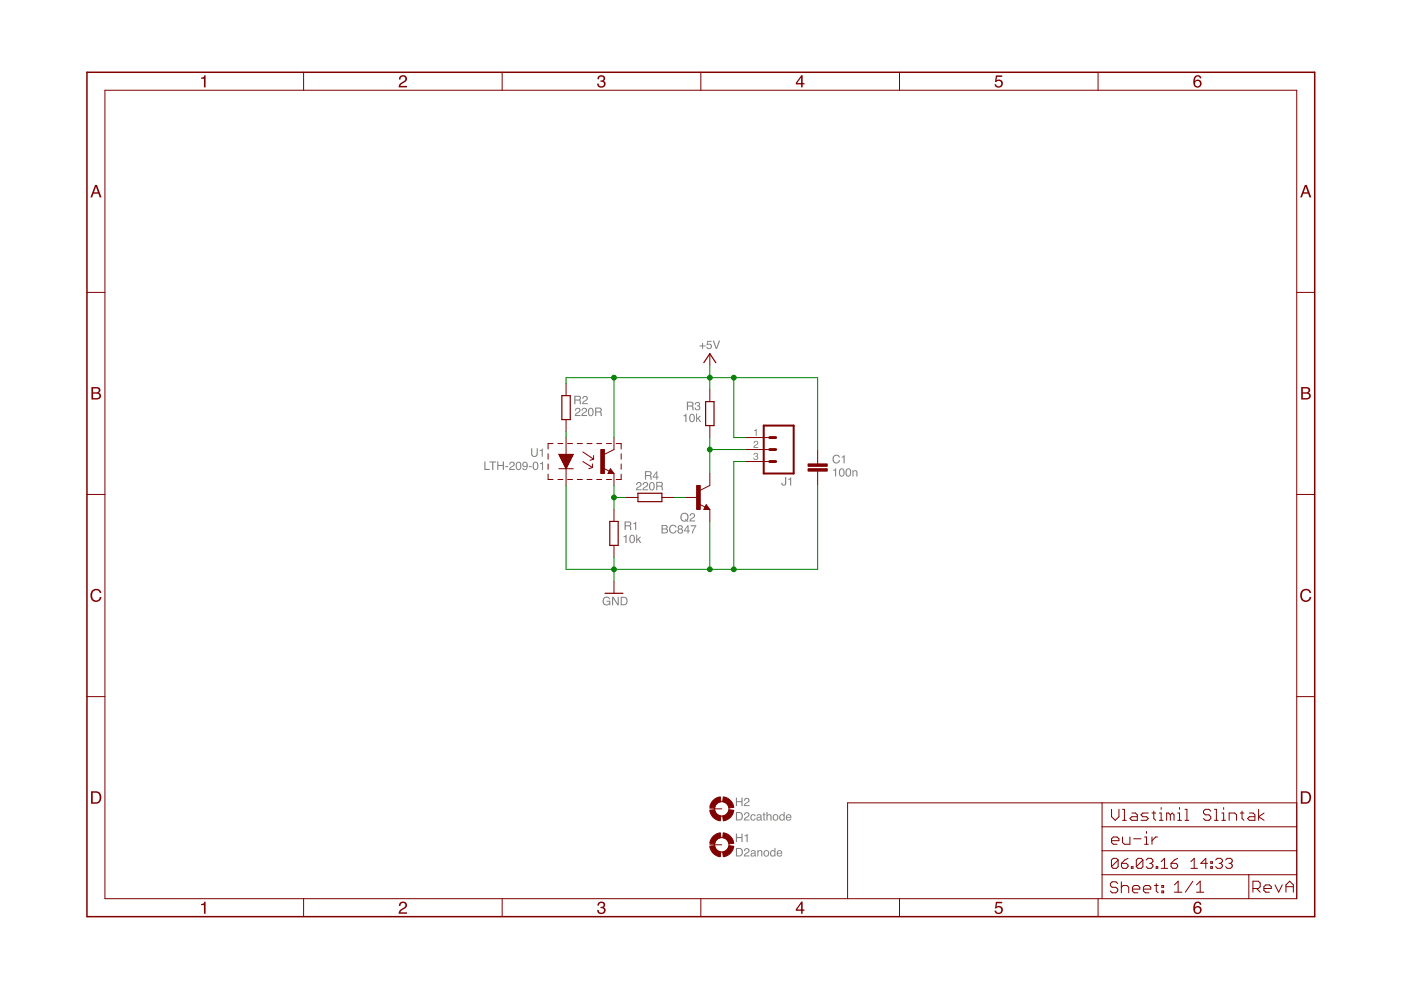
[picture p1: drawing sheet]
<svg xmlns="http://www.w3.org/2000/svg" width="297mm" height="210mm" viewBox="0 0 297 210" stroke-linecap="round" stroke-linejoin="round" font-family="sans-serif">
<g fill="#808080">
<path d="M156.3 180v1.4h.4a.7 .7 0 0 0 .6-.7 .7 .7 0 0 0-.6-.7zM156 179.8h.8a.91 .91 0 0 1 .7 .9 .91 .91 0 0 1-.7 .9h-.8zM158 179.9a.6 .6 0 0 1 .9 .3 .6 .6 0 0 1-.6 .8l-.3 .4h.9v.2h-1.2a1.47 1.47 0 0 1 .9-1.1 .35 .35 0 0 0-.3-.5 .35 .35 0 0 0-.3 .5h-.2zM159.4 181.1l-.1 .1a.33 .33 0 0 0 .5 .2 .33 .33 0 0 0 .1-.5zM159.3 180.3h.6l.3 .1v1l.2 .2h-.3l-.1-.2a.44 .44 0 0 1-.7 .1 .44 .44 0 0 1 .2-.7l.5-.1a.3 .3 0 0 0-.3-.3 .3 .3 0 0 0-.3 .3h-.2zM160.6 180.3h.2v.2a.46 .46 0 0 1 .5-.2 .46 .46 0 0 1 .3 .4v.9h-.2v-.8a.32 .32 0 0 0-.4-.3 .32 .32 0 0 0-.2 .4v.7h-.2zM162.2 180.6a.43 .43 0 0 0 0 .7 .43 .43 0 0 0 .6-.2v-.4a.36 .36 0 0 0-.2-.3 .36 .36 0 0 0-.4 .2zM161.9 180.9a.67 .67 0 0 1 1.3 0 .67 .67 0 0 1-1.3 0zM163.6 180.6a.45 .45 0 0 0-.1 .6 .45 .45 0 0 0 .6 .1 .45 .45 0 0 0 .1-.6 .45 .45 0 0 0-.6-.1zM163.5 180.3h.5l.2 .1v-.6h.2v1.8h-.2v-.2a.6 .6 0 0 1-.8 0 .6 .6 0 0 1-.1-.8zM164.8 180.4a.6 .6 0 0 1 .8-.1 .6 .6 0 0 1 .3 .7h-1a.37 .37 0 0 0 .3 .4 .37 .37 0 0 0 .4-.2h.2a.65 .65 0 0 1-1 .3 .65 .65 0 0 1 0-1.1zM165 180.5l-.1 .3h.7l-.2-.3z" fill-rule="evenodd"/>
<path d="M156.3 172.4v1.4h.4a.7 .7 0 0 0 .6-.7 .7 .7 0 0 0-.6-.7zM156 172.2h.8a.91 .91 0 0 1 .7 .9 .91 .91 0 0 1-.7 .9h-.8zM158 172.3a.6 .6 0 0 1 .9 .3 .6 .6 0 0 1-.6 .8l-.3 .4h.9v.2h-1.2a1.47 1.47 0 0 1 .9-1.1 .35 .35 0 0 0-.3-.5 .35 .35 0 0 0-.3 .4h-.2zM159.3 172.8l.4-.2a.47 .47 0 0 1 .5 .5l-.2-.1a.46 .46 0 0 0-.7 .2 .46 .46 0 0 0 .4 .6l.3-.3h.2a.61 .61 0 0 1-.9 .4 .61 .61 0 0 1-.1-.9zM160.6 173.5v.1a.33 .33 0 0 0 .4 .2 .33 .33 0 0 0 .2-.5zM160.6 172.7l.5-.1 .3 .2 .1 1 .1 .2h-.2l-.2-.2a.44 .44 0 0 1-.7 .1 .44 .44 0 0 1 .3-.7l.4-.1a.3 .3 0 0 0-.2-.3 .3 .3 0 0 0-.4 .3h-.2zM161.9 172.3h.2v.4h.2v.1h-.2v.9l.2 .3-.4-.2v-1h-.2v-.1h.2zM162.5 172.2h.2v.6a.46 .46 0 0 1 .6-.2 .46 .46 0 0 1 .3 .5v.9h-.2l-.1-1-.2-.2-.3 .2-.1 1h-.2zM164.1 173a.43 .43 0 0 0 0 .7 .43 .43 0 0 0 .7-.2v-.4a.36 .36 0 0 0-.3-.3 .36 .36 0 0 0-.4 .2zM163.8 173.3a.67 .67 0 0 1 1.3 0 .67 .67 0 0 1-1.3 0zM165.5 173a.45 .45 0 0 0-.1 .6 .45 .45 0 0 0 .7 .1 .45 .45 0 0 0 .1-.6 .45 .45 0 0 0-.7-.1zM165.5 172.7l.4-.1 .2 .2v-.6h.3v1.8h-.2v-.2a.6 .6 0 0 1-.9 0 .6 .6 0 0 1 0-.8zM166.8 172.8a.6 .6 0 0 1 .7-.1 .6 .6 0 0 1 .3 .7h-1a.37 .37 0 0 0 .3 .4 .37 .37 0 0 0 .5-.2h.2a.65 .65 0 0 1-1 .3 .65 .65 0 0 1 0-1.1zM167 172.9l-.2 .3h.8l-.2-.3z" fill-rule="evenodd"/>
<path d="M176.6 99.6l.7-.3v1.7h-.3v-1.2h-.4zM178.1 99.5a.63 .63 0 0 1 .7-.1 .63 .63 0 0 1 .3 .8 .65 .65 0 0 1-.6 .9 .65 .65 0 0 1-.6-.9zM178.3 99.5a.96 .96 0 0 0 .2 1.4 .85 .85 0 0 0 0-1.4zM179.5 99.5a.63 .63 0 0 1 .7-.1 .63 .63 0 0 1 .3 .8 .65 .65 0 0 1-.6 .9 .65 .65 0 0 1-.6-.9zM179.7 99.5a.96 .96 0 0 0 .1 1.4 .85 .85 0 0 0 .1-1.4zM180.7 99.7h.2v.2a.46 .46 0 0 1 .6-.2 .46 .46 0 0 1 .3 .5v.8h-.2v-.8a.32 .32 0 0 0-.4-.3 .32 .32 0 0 0-.3 .4v.7h-.2z" fill-rule="evenodd"/>
<path d="M132.2 113.7l.6-.3v1.7h-.2v-1.2h-.4zM133.6 113.6a.63 .63 0 0 1 .8-.1 .63 .63 0 0 1 .2 .7 .65 .65 0 0 1-.5 1 .65 .65 0 0 1-.7-.9zM133.9 113.6a.96 .96 0 0 0 .1 1.4 .85 .85 0 0 0 0-1.4zM134.9 113.3h.2v1.1l.6-.6h.2l-.5 .5 .6 .8h-.3l-.4-.6-.2 .1v.5h-.2z" fill-rule="evenodd"/>
<path d="M122.1 86.6a.6 .6 0 0 1 1 .3 .6 .6 0 0 1-.6 .7l-.4 .4h1v.2h-1.2a1.47 1.47 0 0 1 .9-1.1 .35 .35 0 0 0-.3-.5 .35 .35 0 0 0-.4 .5h-.2zM123.5 86.6a.6 .6 0 0 1 1 .3 .6 .6 0 0 1-.7 .7l-.3 .4h1v.2h-1.2a1.47 1.47 0 0 1 .9-1.1 .35 .35 0 0 0-.3-.5 .35 .35 0 0 0-.4 .5h-.2zM124.9 86.6a.63 .63 0 0 1 .7 0 .63 .63 0 0 1 .3 .7 .65 .65 0 0 1-.6 1 .65 .65 0 0 1-.6-.9zM125.1 86.7a.96 .96 0 0 0 .1 1.4 .85 .85 0 0 0 .1-1.4zM126.4 86.6v.6h.6a.31 .31 0 0 0 .4-.3 .31 .31 0 0 0-.4-.3zM126.2 86.4h.8a.49 .49 0 0 1 .6 .3 .49 .49 0 0 1-.3 .6l.2 .2 .2 .7h-.3l-.1-.6-.3-.2h-.6v.8h-.2z" fill-rule="evenodd"/>
<path d="M144.9 88.1l.6-.4v1.8h-.2v-1.3h-.4zM146.3 87.9a.63 .63 0 0 1 .8 0 .63 .63 0 0 1 .2 .7 .65 .65 0 0 1-.6 .9 .65 .65 0 0 1-.6-.9zM146.6 88a.96 .96 0 0 0 .1 1.3 .85 .85 0 0 0 0-1.4zM147.6 87.7h.2v1l.6-.5h.2l-.5 .5 .6 .8h-.3l-.4-.7-.2 .2v.5h-.2z" fill-rule="evenodd"/>
<path d="M148.9 72.7h.2v.5h.5v.3h-.5v.5h-.2v-.5h-.6v-.3h.6zM149.9 72.3h1v.2h-.8l-.1 .5a.61 .61 0 0 1 .9 .2 .61 .61 0 0 1-.4 .9 .61 .61 0 0 1-.8-.6h.3a.38 .38 0 0 0 .5 .2 .38 .38 0 0 0 .1-.6 .38 .38 0 0 0-.6 .1h-.2zM151.1 72.2h.3l.5 1.5 .5-1.5h.3l-.7 1.8h-.2z" fill-rule="evenodd"/>
<path d="M128 126.7a.8 .8 0 0 1 1.4 .4h-.3a.65 .65 0 0 0-.9-.2 .65 .65 0 0 0-.1 .9 .57 .57 0 0 0 .6 .4 .57 .57 0 0 0 .5-.6h-.6v-.2h.8v.9h-.2v-.2a.88 .88 0 0 1-1.2 .1 .88 .88 0 0 1-.1-1.3zM129.8 126.5h.3l.9 1.5v-1.5h.2v1.8h-.3l-.9-1.4v1.4h-.2zM131.8 126.7v1.4h.5a.7 .7 0 0 0 .5-.7 .7 .7 0 0 0-.5-.7zM131.6 126.5h.7a.91 .91 0 0 1 .8 .9 .91 .91 0 0 1-.8 .9h-.7z" fill-rule="evenodd"/>
<path d="M140.5 111.5v.6h.4a.29 .29 0 0 0 .4-.3 .29 .29 0 0 0-.4-.3zM140.5 112.3v.6l.8-.1-.1-.5zM140.3 111.3h.7a.44 .44 0 0 1 .5 .3 .44 .44 0 0 1-.2 .5 .51 .51 0 0 1 .3 .7 .51 .51 0 0 1-.6 .3h-.7zM142.1 111.5a.78 .78 0 0 1 .7-.2 .78 .78 0 0 1 .6 .5h-.2a.61 .61 0 0 0-.9-.3 .61 .61 0 0 0-.2 .9 .55 .55 0 0 0 .6 .5 .55 .55 0 0 0 .5-.5h.2a.83 .83 0 0 1-1 .7 .83 .83 0 0 1-.5-1.2zM143.9 111.8a.3 .3 0 0 0 .6 0 .3 .3 0 0 0-.6 0zM143.9 112.6a.36 .36 0 0 0 .7 0 .36 .36 0 0 0-.7 0zM143.8 111.5a.5 .5 0 0 1 .8-.1 .5 .5 0 0 1-.1 .8 .54 .54 0 0 1 .1 .8 .54 .54 0 0 1-.8 0 .54 .54 0 0 1 .1-.8l-.2-.4zM145.8 111.7l-.6 .8h.6zM145.8 111.3h.2v1.2h.2v.2h-.2v.4h-.2v-.4h-.8v-.2zM146.4 111.4h1.2l-.7 1.7h-.2l.1-.5 .6-1h-1z" fill-rule="evenodd"/>
<path d="M102.7 97.8h.2v1.6h.9v.2h-1.1zM103.7 97.8h1.5v.3h-.6v1.5h-.3v-1.5h-.6zM105.4 97.8h.3v.8h.9v-.8h.2v1.8h-.2v-.8h-.9v.8h-.3zM107.1 98.8h.6v.3h-.6zM108.2 98a.6 .6 0 0 1 .9 .3 .6 .6 0 0 1-.6 .8l-.3 .3h.9v.2h-1.2a1.47 1.47 0 0 1 1-1.1 .35 .35 0 0 0-.3-.4 .35 .35 0 0 0-.4 .4h-.2zM109.5 98.1a.63 .63 0 0 1 .8-.1 .63 .63 0 0 1 .2 .8 .65 .65 0 0 1-.5 .9 .65 .65 0 0 1-.7-.9zM109.8 98.1a.96 .96 0 0 0 .1 1.4 .85 .85 0 0 0 0-1.4zM110.9 98.1a.67 .67 0 0 1 .8 0 .67 .67 0 0 1 .2 .8 .59 .59 0 0 1-.4 .7 .59 .59 0 0 1-.8-.4h.3a.35 .35 0 0 0 .4 .3 .35 .35 0 0 0 .2-.4l.1-.3a.56 .56 0 0 1-.8 .1 .56 .56 0 0 1 0-.8zM111 98.5a.37 .37 0 0 0 .7 0 .37 .37 0 0 0-.7 0zM112.1 98.8h.6v.3h-.6zM113.1 98.1a.63 .63 0 0 1 .8-.1 .63 .63 0 0 1 .2 .8 .65 .65 0 0 1-.5 .9 .65 .65 0 0 1-.7-.9zM113.4 98.1a.96 .96 0 0 0 .1 1.4 .85 .85 0 0 0 0-1.4zM114.5 98.2l.6-.3v1.7h-.2v-1.2h-.4z" fill-rule="evenodd"/>
<path d="M135.1 102.3a.6 .6 0 0 1 .9 .3 .6 .6 0 0 1-.6 .8l-.3 .3h.9v.3h-1.2a1.47 1.47 0 0 1 1-1.1 .35 .35 0 0 0-.4-.5 .35 .35 0 0 0-.3 .4h-.2zM136.5 102.3a.6 .6 0 0 1 .9 .3 .6 .6 0 0 1-.6 .8l-.3 .3h.9v.3h-1.2a1.47 1.47 0 0 1 1-1.1 .35 .35 0 0 0-.4-.5 .35 .35 0 0 0-.3 .4h-.2zM137.8 102.4a.63 .63 0 0 1 .8-.1 .63 .63 0 0 1 .2 .8 .65 .65 0 0 1-.6 .9 .65 .65 0 0 1-.6-.9zM138 102.4a.96 .96 0 0 0 .2 1.4 .85 .85 0 0 0 0-1.4zM139.4 102.4v.6h.5a.31 .31 0 0 0 .4-.3 .31 .31 0 0 0-.3-.3zM139.1 102.2h.9a.49 .49 0 0 1 .5 .3 .49 .49 0 0 1-.2 .6l.2 .2 .1 .7h-.3l-.1-.7-.3-.1h-.5v.8h-.3z" fill-rule="evenodd"/>
<path d="M156 176.7h.3v.8h.9v-.8h.2v1.8h-.2v-.8h-.9v.8h-.3zM157.9 177.1l.6-.3v1.7h-.2v-1.2h-.4z" fill-rule="evenodd"/>
<path d="M156 169.1h.3v.8h.9v-.8h.2v1.8h-.2v-.8h-.9v.8h-.3zM158 169.3a.6 .6 0 0 1 .9 .3 .6 .6 0 0 1-.6 .7l-.3 .4h.9v.2h-1.2a1.47 1.47 0 0 1 .9-1.1 .35 .35 0 0 0-.3-.5 .35 .35 0 0 0-.3 .5h-.2z" fill-rule="evenodd"/>
<path d="M176.7 96.7a.78 .78 0 0 1 .8-.3 .78 .78 0 0 1 .6 .6h-.3a.61 .61 0 0 0-.8-.3 .61 .61 0 0 0-.2 .9 .55 .55 0 0 0 .5 .5 .55 .55 0 0 0 .6-.5h.2a.83 .83 0 0 1-1.1 .6 .83 .83 0 0 1-.5-1.1zM178.4 96.8l.7-.3v1.7h-.3v-1.2h-.4z" fill-rule="evenodd"/>
<path d="M132.7 110.8v.6h.5a.31 .31 0 0 0 .4-.3 .31 .31 0 0 0-.3-.3zM132.4 110.6h.9a.49 .49 0 0 1 .5 .3 .49 .49 0 0 1-.2 .6l.2 .2 .1 .7h-.3l-.1-.7-.3-.1h-.5v.8h-.3zM134.3 111l.6-.4v1.8h-.2v-1.3h-.4z" fill-rule="evenodd"/>
<path d="M122 84.1v.6h.6a.31 .31 0 0 0 .3-.3 .31 .31 0 0 0-.3-.3zM121.8 83.9h.8a.49 .49 0 0 1 .6 .3 .49 .49 0 0 1-.3 .6l.2 .2 .1 .7h-.2l-.1-.7-.3-.1h-.6v.8h-.2zM123.7 84.1a.6 .6 0 0 1 .9 .2 .6 .6 0 0 1-.6 .8l-.3 .4h.9v.2h-1.2a1.47 1.47 0 0 1 1-1.1 .35 .35 0 0 0-.4-.5 .35 .35 0 0 0-.3 .5h-.2z" fill-rule="evenodd"/>
<path d="M166.5 101.1h.2v1.3a.52 .52 0 0 1-.5 .6 .52 .52 0 0 1-.5-.6h.2a.29 .29 0 0 0 .2 .4 .29 .29 0 0 0 .3-.3zM167.1 101.5l.7-.3v1.7h-.3v-1.2h-.4z" fill-rule="evenodd"/>
<path d="M159.9 91.2l.5-.3v1.5h-.2v-1h-.3z" fill-rule="evenodd"/>
<path d="M159.9 93.6a.52 .52 0 0 1 .9 .2 .52 .52 0 0 1-.6 .7l-.3 .3h.9v.2h-1.1l.2-.5a.59 .59 0 0 0 .6-.8h-.4l-.1 .3h-.2z" fill-rule="evenodd"/>
<path d="M159.9 96.1a.43 .43 0 0 1 .7 0 .43 .43 0 0 1-.1 .6 .5 .5 0 0 1-.1 .9 .5 .5 0 0 1-.7-.6h.2a.3 .3 0 0 0 .4 .4 .3 .3 0 0 0 .1-.6h-.3l.1-.2a.25 .25 0 0 0 .3-.1 .25 .25 0 0 0-.3-.3l-.4 .3z" fill-rule="evenodd"/>
<path d="M145.9 85.4v.6h.5a.31 .31 0 0 0 .4-.3 .31 .31 0 0 0-.3-.3zM145.6 85.2h.9a.49 .49 0 0 1 .5 .3 .49 .49 0 0 1-.2 .6l.2 .2 .1 .7h-.3l-.1-.7-.3-.1h-.5v.8h-.3zM147.5 85.3a.5 .5 0 0 1 .8 0 .5 .5 0 0 1-.1 .7 .58 .58 0 0 1-.1 1 .58 .58 0 0 1-.8-.6h.2a.35 .35 0 0 0 .5 .4 .35 .35 0 0 0 0-.6h-.2v-.2a.29 .29 0 0 0 .4-.2 .29 .29 0 0 0-.3-.4l-.3 .2-.1 .2h-.2z" fill-rule="evenodd"/>
<path d="M144.6 108.9a.94 .94 0 0 1 1.2 .2 .94 .94 0 0 1-.1 1.3l.3 .1-.1 .2-.3-.2a.95 .95 0 0 1-1.3-.4 .95 .95 0 0 1 .3-1.2zM144.7 109.1a.72 .72 0 0 0-.2 .9 .72 .72 0 0 0 .9 .3l-.2-.1 .1-.2 .2 .2a.71 .71 0 0 0 .1-1 .71 .71 0 0 0-.9-.1zM146.4 108.9a.6 .6 0 0 1 1 .3 .6 .6 0 0 1-.6 .8l-.4 .3h1v.3h-1.2a1.47 1.47 0 0 1 .9-1.1 .35 .35 0 0 0-.3-.5 .35 .35 0 0 0-.4 .4h-.2z" fill-rule="evenodd"/>
<path d="M112.6 95h.3v1.2a.46 .46 0 0 0 .4 .5 .46 .46 0 0 0 .5-.5v-1.2h.2v1.1a.72 .72 0 0 1-.7 .8 .72 .72 0 0 1-.7-.8zM114.4 95.4l.7-.3v1.7h-.2v-1.2h-.5z" fill-rule="evenodd"/>
<path d="M137 100.1v.6h.5a.31 .31 0 0 0 .4-.3 .31 .31 0 0 0-.3-.3zM136.7 99.9h.9a.49 .49 0 0 1 .5 .3 .49 .49 0 0 1-.2 .6l.2 .2 .1 .7h-.3v-.7l-.4-.1h-.5v.8h-.3zM139.2 100.3l-.6 .8h.6zM139.2 99.9h.2v1.2h.2v.2h-.2v.4h-.2v-.4h-.8v-.3z" fill-rule="evenodd"/>
</g>
<g fill="none" stroke="#800000" stroke-width=".21">
<path d="M22.2 19.1v171.4M18.4 62h3.8M233.7 170.2v20.3M233.7 175.3h41.2M235.7 171.6v1.6l.8 .7 .7-.7v-1.6M235.7 178.2h1.5v-.4l-.4-.3h-.7l-.4 .3v.8l.4 .4h.7M238 171.6h.4v2.3M238 173.9h.8M238 177.5v1.1l.4 .4h1.2v-1.5M240 172.4h.7l.4 .4v1.1h-1.1l-.4-.4 .4-.3h1.1M240.3 177.8h1.6M242.7 179h.8"/>
<path d="M242.7 177.5h.4v1.5M243.1 176.3v.4M243.5 172.4h-1.2l-.4 .4 .4 .4h.8l.4 .3-.4 .4h-1.2M244.2 172.4h.8M244.2 177.5v1.5M244.6 172v1.5l.4 .4M245.4 177.5h-.4l-.8 .7M245.8 173.9h.8M245.8 172.4h.4v1.5M246.2 171.2v.4M248.1 172.8l-.3-.4h-.4v1.5M248.1 172.8v1.1"/>
<path d="M248.1 172.8l.4-.4 .4 .4v1.1M249.7 173.9h.8M249.7 172.4h.4v1.5M250.1 171.2v.4M251.2 171.6h.5v2.3M251.2 173.9h.8M256.7 172l-.4-.4h-.8l-.3 .4v.4l.3 .4h.8l.4 .4v.3l-.4 .4h-.8l-.3-.4M257.5 171.6h.4v2.3M257.5 173.9h.8M259.1 173.9h.7M259.1 172.4h.3v1.5M259.4 171.2v.4"/>
<path d="M260.6 173.9v-1.5h1.2l.4 .4v1.1M263 172.4h.7M263.3 172v1.5l.4 .4M264.9 172.4h.8l.4 .4v1.1h-1.2l-.4-.4 .4-.3h1.2M266.8 171.6v2.3M268 172.4l-1.2 .8 1.2 .7M179.7 190.5v-20.3h95.2v20.3M233.7 185.5h41.2M233.7 180.4h41.2M237 187.3l-.4-.3h-.8l-.4 .3v.4l.4 .4h.8l.4 .4v.4l-.4 .4h-.8l-.4-.4M237.1 182.4l-.4-.4h-.7l-.4 .4v1.3M237.1 182.4v1.3l-.4 .4h-.7l-.4-.4"/>
<path d="M237.1 182.4l-1.5 1.3M237.7 187v2.3M237.7 188.1l.4-.4h.8l.4 .4v1.2M237.8 183h1l.4 .4v.3l-.4 .4h-.7l-.3-.4zM239.2 182l-.7 .4-.7 .6M239.9 183.7h.3v.4h-.3zM240.1 188.5h1.6v-.4l-.4-.4h-.8l-.4 .4v.8l.4 .4h.8M242.3 182.4l-.3-.4h-.7l-.4 .4v1.3M242.3 182.4v1.3l-.3 .4h-.7l-.4-.4M242.3 182.4l-1.4 1.3M242.4 188.5h1.6v-.4l-.4-.4h-.8l-.4 .4v.8l.4 .4h.8M243 182.4l.4-.4h.7l.3 .4v.3l-.3 .3"/>
<path d="M243.7 183h.4M244.1 183l.3 .4v.3l-.3 .4h-.7l-.4-.4M244.8 187.7h.8M245.1 183.7h.4v.4h-.4zM245.2 187.3v1.6l.4 .4M246.2 184.1h1.4M246.2 182.7l.7-.7v2.1M246.3 187.7h.4v.4h-.4zM246.3 188.9h.4v.4h-.4zM248.3 183h1l.4 .4v.3l-.4 .4h-.7l-.3-.4zM249 189.2h1.6M249 187.6l.8-.8v2.4"/>
<path d="M249.7 182l-.7 .4-.7 .6M252.5 184.1h1.4M252.5 182.7l.7-.7v2.1M252.9 186.8l-1.6 2.4M253.7 189.2h1.5M253.7 187.6l.8-.8v2.4M256 183h-1.4l1.1-1v2.1M256.7 182.7h.3v.3h-.3zM256.7 183.7h.3v.4h-.3zM257.7 182.4l.4-.4h.7l.4 .4v.3l-.4 .3M258.5 183h.3M258.8 183l.4 .4v.3l-.4 .4h-.7l-.4-.4"/>
<path d="M259.9 182.4l.3-.4h.7l.4 .4v.3l-.4 .3M260.6 183h.3M260.9 183l.4 .4v.3l-.4 .4h-.7l-.3-.4M264.8 185.5v5M265.6 188.4h1.2l.4-.4v-.8l-.4-.4h-1.2v2.4M266.4 188.4l.8 .8M268 188.4h1.5v-.4l-.4-.4h-.7l-.4 .4v.8l.4 .4h.7M270.3 187.6l.8 1.6 .8-1.6M272.6 189.2v-1.6l.8-.8 .8 .8v1.6M272.6 188h1.6"/>
</g>
<path d="M18.4 15.3v179.1" fill="none" stroke="#800000" stroke-width=".32"/>
<path d="M20.3 39.6l-.4 1.2h.8zM20.2 39.2h.4l.9 2.7h-.4l-.2-.8h-1.1l-.3 .8h-.3z" fill-rule="evenodd" fill="#800000"/>
<path d="M18.4 104.8h3.8" fill="none" stroke="#800000" stroke-width=".21"/>
<path d="M19.7 82.4v.8h.7a.43 .43 0 0 0 .5-.4 .43 .43 0 0 0-.5-.4zM19.7 83.5v.9h.8a.48 .48 0 0 0 .6-.5 .48 .48 0 0 0-.7-.4zM19.4 82.1h1.1a.65 .65 0 0 1 .8 .4 .65 .65 0 0 1-.4 .8 .75 .75 0 0 1 .5 .9 .75 .75 0 0 1-.9 .5h-1.1z" fill-rule="evenodd" fill="#800000"/>
<path d="M18.4 147.7h3.8" fill="none" stroke="#800000" stroke-width=".21"/>
<g fill="#800000">
<path d="M19.5 125.2a1.15 1.15 0 0 1 1.1-.3 1.15 1.15 0 0 1 .9 .8h-.4a.85 .85 0 0 0-1-.5 .85 .85 0 0 0-.6 1.1 .83 .83 0 0 0 .7 1 .83 .83 0 0 0 1-.7h.3a1.22 1.22 0 0 1-1.5 1 1.22 1.22 0 0 1-.8-1.7z" fill-rule="evenodd"/>
<path d="M19.7 168.1v2h.6a1.03 1.03 0 0 0 .8-1 1.03 1.03 0 0 0-.8-1zM19.3 167.8h1.1a1.34 1.34 0 0 1 1.1 1.3 1.34 1.34 0 0 1-1.1 1.3h-1.1z" fill-rule="evenodd"/>
</g>
<path d="M18.4 194.4h260.3" fill="none" stroke="#800000" stroke-width=".32"/>
<path d="M22.2 190.5h252.7M64.4 190.5v3.9" fill="none" stroke="#800000" stroke-width=".21"/>
<path d="M42.6 191.7l.5-.1 .2-.4h.3v2.5h-.4v-1.8h-.6z" fill-rule="evenodd" fill="#800000"/>
<path d="M106.5 190.5v3.9" fill="none" stroke="#800000" stroke-width=".21"/>
<path d="M84.9 191.3a.84 .84 0 0 1 1.3 .3 .84 .84 0 0 1-.6 1.2l-.5 .3-.2 .3h1.4v.3h-1.8a1.45 1.45 0 0 1 1.2-1.3 .52 .52 0 0 0 .2-.7 .52 .52 0 0 0-.7-.2 .52 .52 0 0 0-.3 .6h-.3z" fill-rule="evenodd" fill="#800000"/>
<path d="M148.6 190.5v3.9" fill="none" stroke="#800000" stroke-width=".21"/>
<path d="M126.9 191.3a.75 .75 0 0 1 1.1 0 .75 .75 0 0 1 .1 1l-.1 .1a.83 .83 0 0 1 .2 1.2 .83 .83 0 0 1-1.2 .1l-.3-.3-.1-.5h.3a.52 .52 0 0 0 .4 .7 .52 .52 0 0 0 .7-.4 .52 .52 0 0 0-.4-.6h-.3v-.3a.47 .47 0 0 0 .6-.3 .47 .47 0 0 0-.2-.6 .47 .47 0 0 0-.6 .3l-.1 .3h-.3z" fill-rule="evenodd" fill="#800000"/>
<path d="M190.7 190.5v3.9" fill="none" stroke="#800000" stroke-width=".21"/>
<path d="M169.8 191.7l-.8 1.1h.8zM169.9 191.2h.3v1.6h.4v.3h-.4v.6h-.3v-.6h-1.2v-.3z" fill-rule="evenodd" fill="#800000"/>
<path d="M232.8 190.5v3.9" fill="none" stroke="#800000" stroke-width=".21"/>
<g fill="#800000">
<path d="M211.2 191.2h1.3v.3h-1.1l-.1 .7a.88 .88 0 0 1 1.3 .5 .88 .88 0 0 1-.6 1.1 .88 .88 0 0 1-1.1-.7h.3a.57 .57 0 0 0 .8 .3 .57 .57 0 0 0 .1-.9 .57 .57 0 0 0-.9 .1h-.2z" fill-rule="evenodd"/>
<path d="M253.4 191.3a.76 .76 0 0 1 .8-.1 .76 .76 0 0 1 .5 .6h-.3a.53 .53 0 0 0-.7-.3 .53 .53 0 0 0-.3 .6l-.1 .3a.86 .86 0 0 1 1.3 .2 .86 .86 0 0 1-.4 1.2 .86 .86 0 0 1-1.1-.6l-.1-1.2zM253.4 192.9a.56 .56 0 0 0 1.1 0 .56 .56 0 0 0-1.1 0z" fill-rule="evenodd"/>
</g>
<path d="M278.7 15.3v179.1" fill="none" stroke="#800000" stroke-width=".32"/>
<path d="M274.9 19.1v171.4M274.9 62h3.8" fill="none" stroke="#800000" stroke-width=".21"/>
<path d="M276.8 39.6l-.4 1.2h.8zM276.7 39.2h.4l.9 2.7h-.4l-.2-.8h-1.1l-.3 .8h-.3z" fill-rule="evenodd" fill="#800000"/>
<path d="M274.9 104.8h3.8" fill="none" stroke="#800000" stroke-width=".21"/>
<path d="M276.2 82.4v.8h.7a.43 .43 0 0 0 .5-.4 .43 .43 0 0 0-.5-.4zM276.2 83.5v.9h.8a.48 .48 0 0 0 .6-.5 .48 .48 0 0 0-.7-.4zM275.9 82.1h1.1a.65 .65 0 0 1 .8 .4 .65 .65 0 0 1-.4 .8 .75 .75 0 0 1 .5 .9 .75 .75 0 0 1-.9 .5h-1.1z" fill-rule="evenodd" fill="#800000"/>
<path d="M274.9 147.7h3.8" fill="none" stroke="#800000" stroke-width=".21"/>
<g fill="#800000">
<path d="M276 125.2a1.15 1.15 0 0 1 1.1-.3 1.15 1.15 0 0 1 .9 .8h-.4a.85 .85 0 0 0-1-.5 .85 .85 0 0 0-.6 1.1 .83 .83 0 0 0 .7 1 .83 .83 0 0 0 1-.7h.3a1.22 1.22 0 0 1-1.5 1 1.22 1.22 0 0 1-.8-1.7z" fill-rule="evenodd"/>
<path d="M276.2 168.1v2h.6a1.03 1.03 0 0 0 .8-1 1.03 1.03 0 0 0-.8-1zM275.8 167.8h1.1a1.34 1.34 0 0 1 1.1 1.3 1.34 1.34 0 0 1-1.1 1.3h-1.1z" fill-rule="evenodd"/>
</g>
<path d="M18.4 15.3h260.3" fill="none" stroke="#800000" stroke-width=".32"/>
<path d="M22.2 19.1h252.7M64.4 15.3v3.8" fill="none" stroke="#800000" stroke-width=".21"/>
<path d="M42.6 16.5l.5-.2 .2-.3h.3v2.5h-.4v-1.8h-.6z" fill-rule="evenodd" fill="#800000"/>
<path d="M106.5 15.3v3.8" fill="none" stroke="#800000" stroke-width=".21"/>
<path d="M84.9 16.1a.84 .84 0 0 1 1.3 .2 .84 .84 0 0 1-.6 1.2l-.5 .4-.2 .3h1.4v.3h-1.8a1.45 1.45 0 0 1 1.2-1.3 .52 .52 0 0 0 .2-.7 .52 .52 0 0 0-.7-.3 .52 .52 0 0 0-.3 .7h-.3z" fill-rule="evenodd" fill="#800000"/>
<path d="M148.6 15.3v3.8" fill="none" stroke="#800000" stroke-width=".21"/>
<path d="M126.9 16.1a.75 .75 0 0 1 1.1-.1 .75 .75 0 0 1 .1 1.1l-.1 .1a.83 .83 0 0 1 .2 1.2 .83 .83 0 0 1-1.2 .1l-.3-.3-.1-.5h.3a.52 .52 0 0 0 .4 .6 .52 .52 0 0 0 .7-.3 .52 .52 0 0 0-.4-.7h-.3v-.3a.47 .47 0 0 0 .6-.2 .47 .47 0 0 0-.2-.6 .47 .47 0 0 0-.6 .3l-.1 .3h-.3z" fill-rule="evenodd" fill="#800000"/>
<path d="M190.7 15.3v3.8" fill="none" stroke="#800000" stroke-width=".21"/>
<path d="M169.8 16.4l-.8 1.2h.8zM169.9 15.9h.3v1.7h.4v.3h-.4v.6h-.3v-.6h-1.2v-.3z" fill-rule="evenodd" fill="#800000"/>
<path d="M232.8 15.3v3.8" fill="none" stroke="#800000" stroke-width=".21"/>
<g fill="#800000">
<path d="M211.2 16h1.3v.3h-1.1l-.1 .7a.88 .88 0 0 1 1.3 .4 .88 .88 0 0 1-.6 1.2 .88 .88 0 0 1-1.1-.7h.3a.57 .57 0 0 0 .8 .2 .57 .57 0 0 0 .1-.8 .57 .57 0 0 0-.9 .1h-.2z" fill-rule="evenodd"/>
<path d="M253.4 16.1a.76 .76 0 0 1 .8-.2 .76 .76 0 0 1 .5 .7h-.3a.53 .53 0 0 0-.7-.4 .53 .53 0 0 0-.3 .7l-.1 .3a.86 .86 0 0 1 1.3 .2 .86 .86 0 0 1-.4 1.2 .86 .86 0 0 1-1.1-.7l-.1-1.1zM253.4 17.7a.56 .56 0 0 0 1.1 0 .56 .56 0 0 0-1.1 0z" fill-rule="evenodd"/>
</g>
<g fill="#800000" stroke="#800000" stroke-width=".21">
<path d="M153.4 176.6a2.59 2.59 0 0 1 2.2 2.2l-1 .1-.5-.9-.9-.4z" fill-rule="evenodd"/>
<path d="M151.1 177.5l.6-.6 1-.3 .1 1-.6 .2a1.4 1.4 0 0 0-.7 1.1l-1-.1z" fill-rule="evenodd"/>
<path d="M150.5 179.4l1-.1 .4 .9 .9 .4-.1 1.1a2.52 2.52 0 0 1-2.2-2.3z" fill-rule="evenodd"/>
<path d="M153.2 180.6a1.51 1.51 0 0 0 1.4-1.3l1 .1a2.59 2.59 0 0 1-2.2 2.3z" fill-rule="evenodd"/>
<path d="M153.4 169a2.59 2.59 0 0 1 2.2 2.2l-1 .1-.5-.9-.9-.4z" fill-rule="evenodd"/>
<path d="M151.1 169.8l.6-.5 1-.3 .1 1-.6 .2a1.4 1.4 0 0 0-.7 1.1l-1-.1z" fill-rule="evenodd"/>
<path d="M150.5 171.8l1-.1 .4 .9 .9 .4-.1 1a2.52 2.52 0 0 1-2.2-2.2z" fill-rule="evenodd"/>
<path d="M153.2 173a1.51 1.51 0 0 0 1.4-1.3l1 .1a2.53 2.53 0 0 1-2.2 2.2z" fill-rule="evenodd"/>
</g>
<g fill="none" stroke="#800000" stroke-width=".21">
<path d="M150.5 75v2.5M116.2 96.2v1.2M116.2 98.4v1.1M117.3 94h-1.1v1.2M118.3 94h1M118.5 96.3h3l-1.5 3.1zM118.5 99.4h3M118.5 96.4h3M118.6 96.5h2.8M118.7 96.6h2.7M118.7 96.8h2.6M118.8 96.9h2.5"/>
<path d="M118.8 97h2.4M118.9 97.1h2.2M119 97.3h2.1M119 97.4h2M119.1 97.5h1.9M119.1 97.6h1.8M119.2 97.7h1.6M119.3 97.9h1.5M119.3 98h1.4M119.4 98.1h1.2M119.4 98.2h1.2M119.5 98.3h1"/>
<path d="M119.6 98.5h.9M119.6 98.6h.8M119.7 98.7h.7M119.7 98.8h.6M119.8 99h.4M119.9 99.1h.3M119.9 99.2h.2M120 99.3h.1M120 81.3v2.6M120 89v2.5M120 92.8v10.1M120.3 94h1.1"/>
<path d="M122.4 94h1.1M123.6 95.8l2.3 1.5M123.6 97.9l2 1.2M124.5 94h1M125.6 99.1l-.8 .3M125.6 98.4v.7M125.9 97.3l-.8 .3M125.9 96.6v.7M126.5 94h1.1M128 99.3l1.2 .6M128.6 94h1M129.4 99.4l.8 1h-1.3z"/>
<path d="M130.2 92.8v2.5l-2.1 1M130.6 94h1.1v1.2M131.7 96.2v1.2M131.7 98.4v1.1M150.5 82.6v2.6M150.5 90.2v2.6M158.1 92.8h5.1M158.1 95.3h5.1M158.1 97.9h5.1M173.4 95.3v3.1M173.4 99.9v3M116.2 100.5v1.2h1.1"/>
<path d="M118.3 101.7h1M120.3 101.7h1.1M122.4 101.7h1.1M124.5 101.7h1M126.5 101.7h1.1M128.6 101.7h1M130.2 100.4v2.5M130.2 108v2.6M130.2 115.6v2.6M131.7 100.5v1.2h-1.1M132.7 105.5h2.6M140.3 105.5h2.6"/>
<path d="M145.4 105.5h2.6M148.3 106.9l1.2 .6M149.7 107l.8 1h-1.3zM150.5 100.4v2.5l-2 1M150.5 108v2.6M130.2 123.3v2.5M150.5 179.1h2.5M150.5 171.5h2.5"/>
<circle cx="153" cy="171.5" r="1.52"/>
<circle cx="153" cy="179.1" r="1.52"/>
</g>
<g fill="#800000" stroke="#800000" stroke-width=".21">
<path d="M171.3 99.4h4.1v.5h-4.1z"/>
<path d="M171.3 98.4h4.1v.5h-4.1z"/>
<path d="M147.7 102.9h.8v5.1h-.8z"/>
<path d="M127.4 95.3h.7v5.1h-.7z"/>
</g>
<path d="M149.2 76.9l1.3-1.9 1.3 1.9M119.1 83.9h1.8v5.1h-1.8zM129.4 99.9l.1 .2h-.3l.2-.5 .5 .7h-.7M149.6 85.2h1.8v5h-1.8zM129.3 110.6h1.8v5h-1.8zM135.3 104.6h5v1.8h-5zM149.7 107.5l.2 .3h-.4l.2-.5 .5 .6h-.7M128.3 125.8h3.8" fill="none" stroke="#800000" stroke-width=".25"/>
<path d="M161.9 90.2h6.4v10.2h-6.4z" fill="none" stroke="#800000" stroke-width=".42"/>
<path d="M163.2 97.9h1.3M163.2 95.3h1.3M163.2 92.8h1.3" fill="none" stroke="#800000" stroke-width=".61"/>
<g fill="none" stroke="#008000" stroke-width=".21">
<path d="M150.5 77.5v5.1M120 81.3v-1.2h53.4v15.2M120 91.5v1.3M130.2 80.1v12.7M150.5 92.8v7.6M150.5 95.3h7.6M155.6 80.1v12.7h2.5M158.1 97.9h-2.5v22.8M120 102.9v17.8h53.4v-17.8M130.2 102.9v5.1M130.2 118.2v5.1M130.2 105.5h2.5"/>
<path d="M142.9 105.5h2.5M150.5 110.6v10.1"/>
</g>
<g fill="#008000" stroke="#008000" stroke-width=".21">
<circle cx="130.2" cy="120.7" r=".51"/>
<circle cx="155.6" cy="120.7" r=".51"/>
<circle cx="150.5" cy="120.7" r=".51"/>
<circle cx="130.2" cy="80.1" r=".51"/>
<circle cx="150.5" cy="80.1" r=".51"/>
<circle cx="155.6" cy="80.1" r=".51"/>
<circle cx="130.2" cy="105.5" r=".51"/>
<circle cx="150.5" cy="95.3" r=".51"/>
</g>
</svg>
